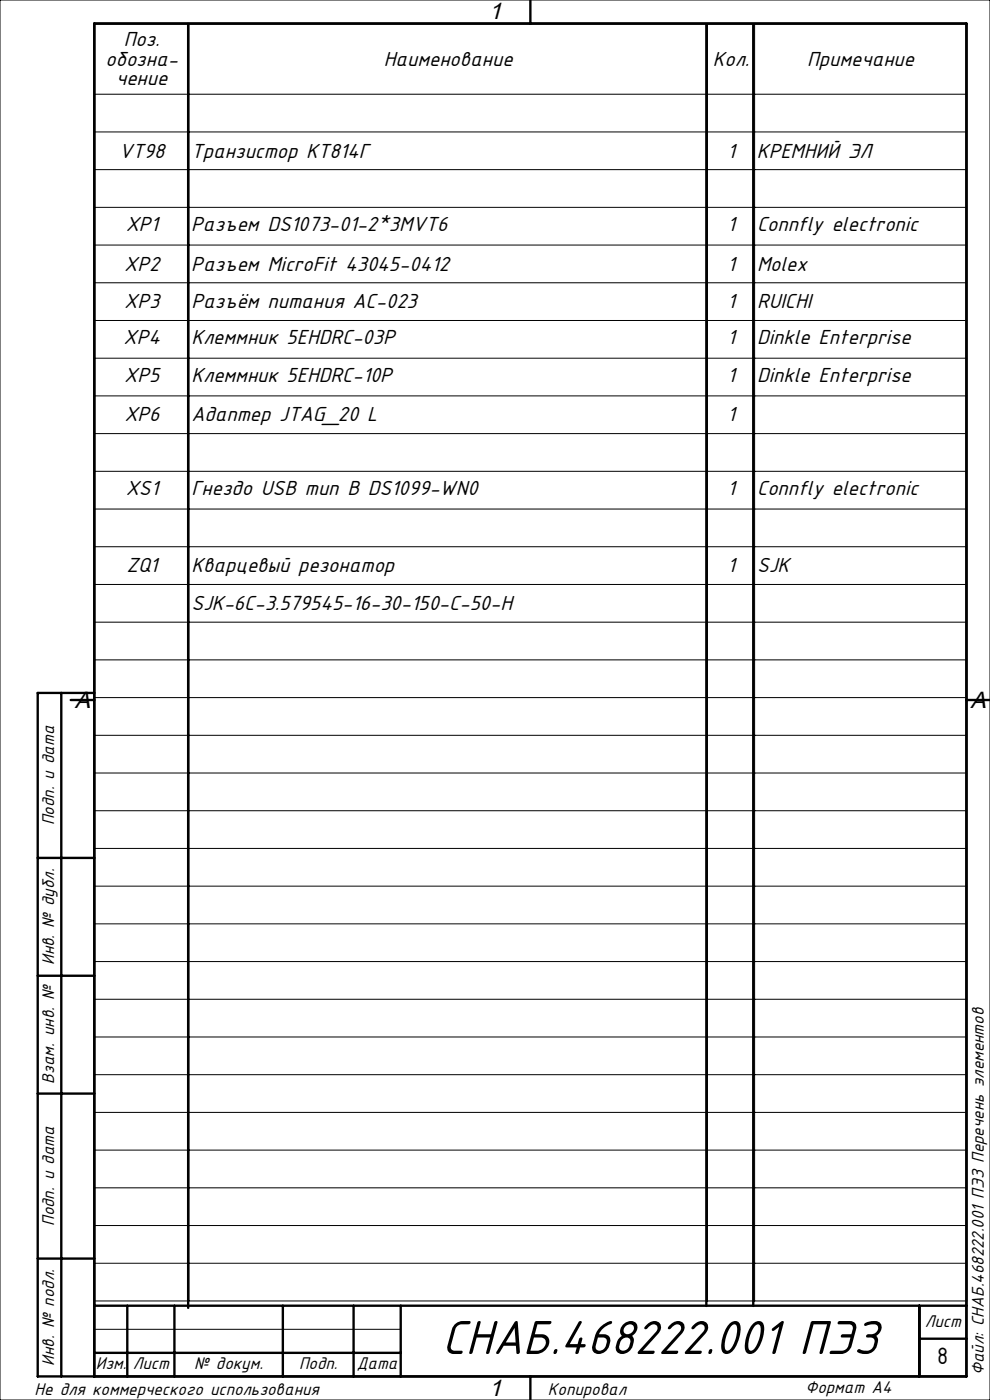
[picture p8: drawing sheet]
<svg xmlns="http://www.w3.org/2000/svg" width="210mm" height="297mm" viewBox="0 0 210 297" stroke-linecap="round" stroke-linejoin="round" font-family="sans-serif">
<defs><g id="words">
<text font-size="11.2" x="93.7" y="287.2">СНАБ.468222.001 ПЭЗ</text>
<text font-size="5.4" x="198.8" y="289.4">8</text>
<g font-size="5">
<text x="103.7" y="4.1">1</text>
<text x="15.9" y="150.1">A</text>
<text x="205.9" y="150.1">A</text>
<text x="103.7" y="296.1">1</text>
</g>
<g font-size="4.8">
<text x="26.3" y="9.7">Поз.</text>
<text x="22.4" y="13.9">обозна-</text>
<text x="81.4" y="13.9">Наименование</text>
<text x="151.2" y="13.9">Кол.</text>
<text x="171.2" y="13.9">Примечание</text>
<text x="24.6" y="18.1">чение</text>
<text x="25.3" y="33.4">VT98</text>
<text x="40.6" y="33.4">Транзистор KT814Г</text>
<text x="154.3" y="33.4">1</text>
<text x="160.6" y="33.4">КРЕМНИЙ ЭЛ</text>
<text x="26.7" y="49">XP1</text>
<text x="40.6" y="49">Разъем DS1073-01-2*3MVT6</text>
<text x="154.3" y="49">1</text>
<text x="160.6" y="49">Connfly electronic</text>
<text x="26.4" y="57.4">XP2</text>
<text x="40.6" y="57.4">Разъем MicroFit 43045-0412</text>
<text x="154.3" y="57.4">1</text>
<text x="160.6" y="57.4">Molex</text>
<text x="26.4" y="65.4">XP3</text>
<text x="40.6" y="65.4">Разъём питания AC-023</text>
<text x="154.3" y="65.4">1</text>
<text x="160.6" y="65.4">RUICHI</text>
<text x="26.2" y="73">XP4</text>
<text x="40.6" y="73">Клеммник 5EHDRC-03P</text>
<text x="154.3" y="73">1</text>
<text x="160.6" y="73">Dinkle Enterprise</text>
<text x="26.4" y="81">XP5</text>
<text x="40.6" y="81">Клеммник 5EHDRC-10P</text>
<text x="154.3" y="81">1</text>
<text x="160.6" y="81">Dinkle Enterprise</text>
<text x="26.4" y="89.4">XP6</text>
<text x="40.6" y="89.4">Адаптер JTAG_20 L</text>
<text x="154.3" y="89.4">1</text>
<text x="26.7" y="105">XS1</text>
<text x="40.6" y="105">Гнездо USB тип B DS1099-WN0</text>
<text x="154.3" y="105">1</text>
<text x="160.6" y="105">Connfly electronic</text>
<text x="26.8" y="121.4">ZQ1</text>
<text x="40.6" y="121.4">Кварцевый резонатор</text>
<text x="154.3" y="121.4">1</text>
<text x="160.6" y="121.4">SJK</text>
<text x="40.6" y="129.4">SJK-6C-3.579545-16-30-150-C-50-H</text>
</g>
<g font-size="4">
<text x="11.5" y="175.1" transform="rotate(-90 11.5 175.1)">Подп. и дата</text>
<text x="11.5" y="204.7" transform="rotate(-90 11.5 204.7)">Инв. № дубл.</text>
<text x="11.5" y="229.9" transform="rotate(-90 11.5 229.9)">Взам. инв. №</text>
<text x="11.5" y="260.1" transform="rotate(-90 11.5 260.1)">Подп. и дата</text>
<text x="196.2" y="281.5">Лист</text>
<text x="11.5" y="289.7" transform="rotate(-90 11.5 289.7)">Инв. № подл.</text>
<text x="20.3" y="290.5">Изм.</text>
<text x="28.2" y="290.5">Лист</text>
<text x="41.2" y="290.5">№ докум.</text>
<text x="63.4" y="290.5">Подп.</text>
<text x="75.7" y="290.5">Дата</text>
<text x="208.7" y="291.8" transform="rotate(-90 208.7 291.8)">Файл: СНАБ.468222.001 ПЭЗ Перечень элементов</text>
<text x="7.3" y="296">Не для коммерческого использования</text>
<text x="116.2" y="296">Копировал</text>
<text x="170.9" y="295.5">Формат А4</text>
</g>
</g></defs>
<g fill="none" stroke="#000" stroke-width=".21">
<path d="M0 0h210v297h-210zM20.1 5h185v271h-185zM20.1 20h185M40.1 5v271M150.1 5v271M160.1 5v271M20.1 28h185M20.1 36h185M20.1 44h185M20.1 52h185M20.1 60h185M20.1 68h185"/>
<path d="M20.1 76h185M20.1 84h185M20.1 92h185M20.1 100h185M20.1 108h185M20.1 116h185M20.1 124h185M20.1 132h185M20.1 140h185M20.1 148h185M20.1 156h185M20.1 164h185"/>
<path d="M20.1 172h185M20.1 180h185M20.1 188h185M20.1 196h185M20.1 204h185M20.1 212h185M20.1 220h185M20.1 228h185M20.1 236h185M20.1 244h185M20.1 252h185M20.1 260h185"/>
<path d="M20.1 268h185M20 282h65"/>
</g>
<path d="M20 147v145" fill="none" stroke="#000" stroke-width=".25"/>
<g fill="none" stroke="#000" stroke-width=".5">
<path d="M112.5 0v5M39.9 5.1v272.4M149.8 5.1v272M159.8 5.1v272M13 147v145M15 148.5h5M20 147h-12v145h197v-287h-185v287M205 148.5h5M8 182h12M8 207h12M8 232h12M8 267h12"/>
<path d="M20 277h185M27 277v15M37 277v15M60 277v15M75 277v15M85 277v15M195 277v15M20 287h65M112.5 292v5M195 284h10"/>
</g>
<use href="#words"/>
</svg>
